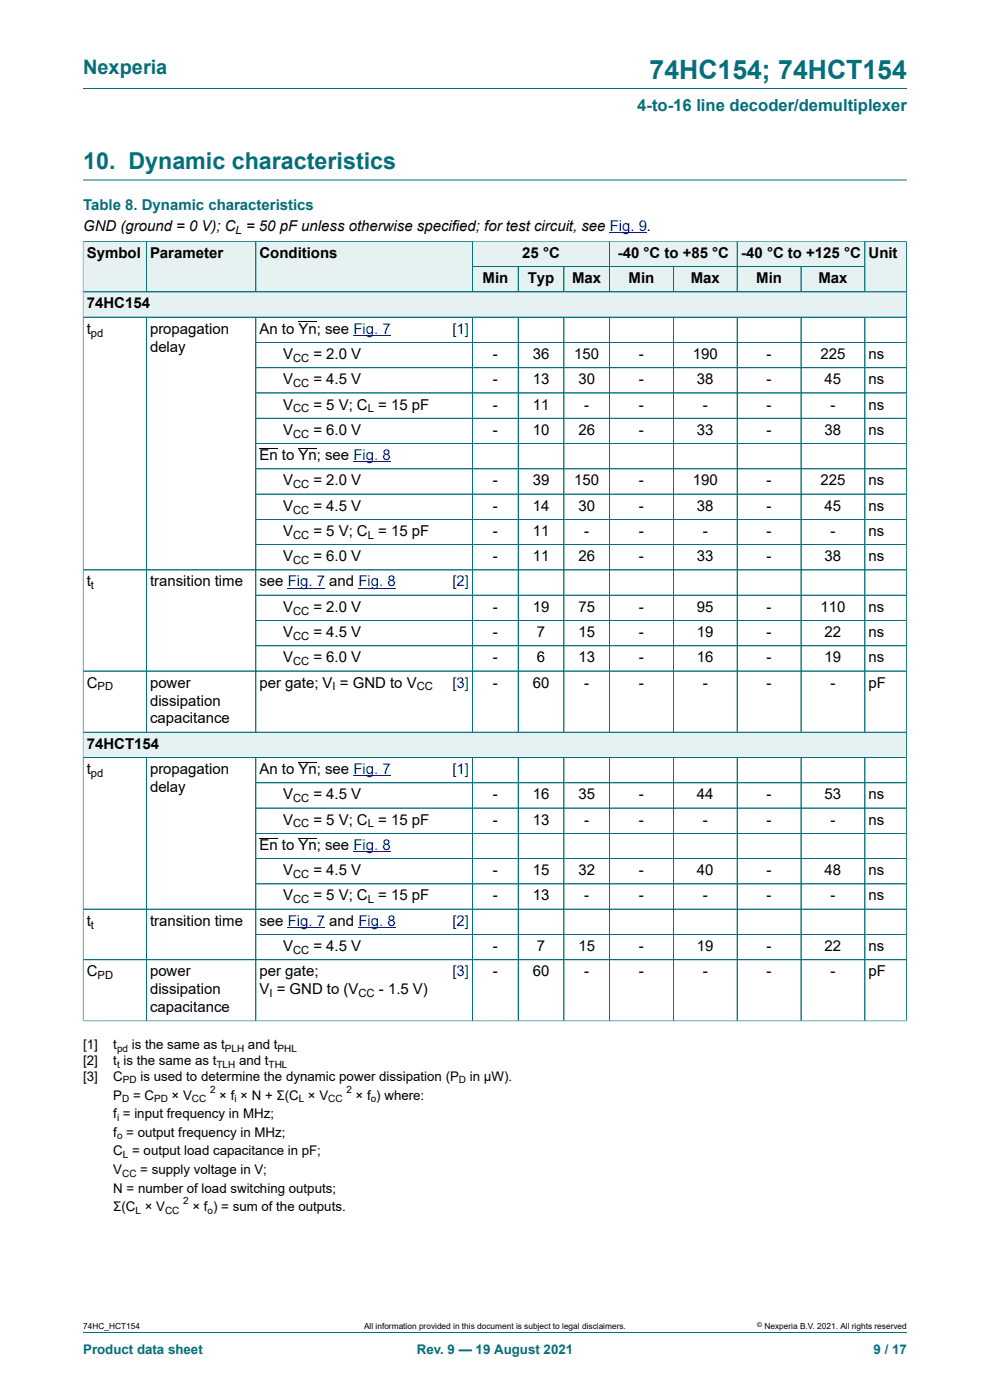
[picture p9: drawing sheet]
<svg xmlns="http://www.w3.org/2000/svg" width="210mm" height="297mm" viewBox="0 0 210 297" stroke-linecap="round" stroke-linejoin="round" font-family="sans-serif">
<defs><g id="words">
<text font-size="5.6" fill="#036f7b" x="137.8" y="16.8">74HC154; 74HCT154</text>
<text font-size="4.9" fill="#036f7b" x="17.6" y="35.9">10. Dynamic characteristics</text>
<text font-size="4.2" fill="#036f7b" x="17.6" y="15.6">Nexperia</text>
<text font-size="3.5" fill="#036f7b" x="135.2" y="23.7">4-to-16 line decoder/demultiplexer</text>
<text font-size="3.2" fill="#036f7b" x="17.6" y="44.5">Table 8. Dynamic characteristics</text>
<g font-size="3.2">
<text x="17.6" y="49.1">GND (ground = 0 V); C = 50 pF unless otherwise specified; for test circuit, see Fig. 9.</text>
<text x="18.4" y="54.7">Symbol</text>
<text x="31.8" y="54.7">Parameter</text>
<text x="55" y="54.7">Conditions</text>
<text x="110.8" y="54.7">25 °C</text>
<text x="131" y="54.7">-40 °C to +85 °C</text>
<text x="157.2" y="54.7">-40 °C to +125 °C</text>
<text x="184.2" y="54.7">Unit</text>
<text x="18.4" y="65.4">74HC154</text>
<text x="102.4" y="60.1">Min</text>
<text x="112" y="60.1">Typ</text>
<text x="121.4" y="60.1">Max</text>
<text x="133.3" y="60.1">Min</text>
<text x="146.5" y="60.1">Max</text>
<text x="160.4" y="60.1">Min</text>
<text x="173.6" y="60.1">Max</text>
<text x="18.4" y="70.8">t</text>
<text x="31.8" y="70.8">propagation</text>
<text x="55" y="70.8">An to Yn; see Fig. 7</text>
<text x="31.8" y="74.6">delay</text>
<text x="60" y="76.1">V</text>
<text x="66.5" y="76.1">= 2.0 V</text>
<text x="104.6" y="76.1">-</text>
<text x="113" y="76.1">36</text>
<text x="121.8" y="76.1">150</text>
<text x="135.5" y="76.1">-</text>
<text x="147" y="76.1">190</text>
<text x="162.6" y="76.1">-</text>
<text x="174" y="76.1">225</text>
<text x="184.2" y="76.1">ns</text>
<text x="60" y="81.5">V</text>
<text x="66.5" y="81.5">= 4.5 V</text>
<text x="104.6" y="81.5">-</text>
<text x="113" y="81.5">13</text>
<text x="122.7" y="81.5">30</text>
<text x="135.5" y="81.5">-</text>
<text x="147.8" y="81.5">38</text>
<text x="162.6" y="81.5">-</text>
<text x="174.9" y="81.5">45</text>
<text x="184.2" y="81.5">ns</text>
<text x="60" y="86.9">V</text>
<text x="66.5" y="86.9">= 5 V; C = 15 pF</text>
<text x="104.6" y="86.9">-</text>
<text x="113" y="86.9">11</text>
<text x="123.9" y="86.9">-</text>
<text x="135.5" y="86.9">-</text>
<text x="149.1" y="86.9">-</text>
<text x="162.6" y="86.9">-</text>
<text x="176.2" y="86.9">-</text>
<text x="184.2" y="86.9">ns</text>
<text x="60" y="92.2">V</text>
<text x="66.5" y="92.2">= 6.0 V</text>
<text x="104.6" y="92.2">-</text>
<text x="113" y="92.2">10</text>
<text x="122.7" y="92.2">26</text>
<text x="135.5" y="92.2">-</text>
<text x="147.8" y="92.2">33</text>
<text x="162.6" y="92.2">-</text>
<text x="174.9" y="92.2">38</text>
<text x="184.2" y="92.2">ns</text>
<text x="55" y="97.6">En to Yn; see Fig. 8</text>
<text x="60" y="103">V</text>
<text x="66.5" y="103">= 2.0 V</text>
<text x="104.6" y="103">-</text>
<text x="113" y="103">39</text>
<text x="121.8" y="103">150</text>
<text x="135.5" y="103">-</text>
<text x="147" y="103">190</text>
<text x="162.6" y="103">-</text>
<text x="174" y="103">225</text>
<text x="184.2" y="103">ns</text>
<text x="60" y="108.3">V</text>
<text x="60" y="113.7">V</text>
<text x="66.5" y="108.3">= 4.5 V</text>
<text x="66.5" y="113.7">= 5 V; C = 15 pF</text>
<text x="104.6" y="108.3">-</text>
<text x="104.6" y="113.7">-</text>
<text x="113" y="108.3">14</text>
<text x="113" y="113.7">11</text>
<text x="122.7" y="108.3">30</text>
<text x="123.9" y="113.7">-</text>
<text x="135.5" y="108.3">-</text>
<text x="135.5" y="113.7">-</text>
<text x="147.8" y="108.3">38</text>
<text x="149.1" y="113.7">-</text>
<text x="162.6" y="108.3">-</text>
<text x="162.6" y="113.7">-</text>
<text x="174.9" y="108.3">45</text>
<text x="176.2" y="113.7">-</text>
<text x="184.2" y="108.3">ns</text>
<text x="184.2" y="113.7">ns</text>
<text x="60" y="119">V</text>
<text x="66.5" y="119">= 6.0 V</text>
<text x="104.6" y="119">-</text>
<text x="113" y="119">11</text>
<text x="122.7" y="119">26</text>
<text x="135.5" y="119">-</text>
<text x="147.8" y="119">33</text>
<text x="162.6" y="119">-</text>
<text x="174.9" y="119">38</text>
<text x="184.2" y="119">ns</text>
<text x="18.4" y="124.4">t</text>
<text x="31.8" y="124.4">transition time</text>
<text x="55" y="124.4">see Fig. 7 and Fig. 8</text>
<text x="60" y="129.8">V</text>
<text x="66.5" y="129.8">= 2.0 V</text>
<text x="104.6" y="129.8">-</text>
<text x="113" y="129.8">19</text>
<text x="122.7" y="129.8">75</text>
<text x="135.5" y="129.8">-</text>
<text x="147.8" y="129.8">95</text>
<text x="162.6" y="129.8">-</text>
<text x="174" y="129.8">110</text>
<text x="184.2" y="129.8">ns</text>
<text x="60" y="135.1">V</text>
<text x="66.5" y="135.1">= 4.5 V</text>
<text x="104.6" y="135.1">-</text>
<text x="113.9" y="135.1">7</text>
<text x="122.7" y="135.1">15</text>
<text x="135.5" y="135.1">-</text>
<text x="147.8" y="135.1">19</text>
<text x="162.6" y="135.1">-</text>
<text x="174.9" y="135.1">22</text>
<text x="184.2" y="135.1">ns</text>
<text x="60" y="140.5">V</text>
<text x="66.5" y="140.5">= 6.0 V</text>
<text x="104.6" y="140.5">-</text>
<text x="113.9" y="140.5">6</text>
<text x="122.7" y="140.5">13</text>
<text x="135.5" y="140.5">-</text>
<text x="147.8" y="140.5">16</text>
<text x="162.6" y="140.5">-</text>
<text x="174.9" y="140.5">19</text>
<text x="184.2" y="140.5">ns</text>
<text x="18.4" y="145.9">C</text>
<text x="31.8" y="145.9">power</text>
<text x="31.8" y="149.7">dissipation</text>
<text x="55" y="145.9">per gate; V = GND to V</text>
<text x="104.6" y="145.9">-</text>
<text x="113" y="145.9">60</text>
<text x="123.9" y="145.9">-</text>
<text x="135.5" y="145.9">-</text>
<text x="149.1" y="145.9">-</text>
<text x="162.6" y="145.9">-</text>
<text x="176.2" y="145.9">-</text>
<text x="184.2" y="145.9">pF</text>
<text x="31.8" y="153.5">capacitance</text>
<text x="18.4" y="158.8">74HCT154</text>
<text x="18.4" y="164.2">t</text>
<text x="31.8" y="164.2">propagation</text>
<text x="55" y="164.2">An to Yn; see Fig. 7</text>
<text x="31.8" y="168">delay</text>
<text x="60" y="169.6">V</text>
<text x="66.5" y="169.6">= 4.5 V</text>
<text x="104.6" y="169.6">-</text>
<text x="113" y="169.6">16</text>
<text x="122.7" y="169.6">35</text>
<text x="135.5" y="169.6">-</text>
<text x="147.8" y="169.6">44</text>
<text x="162.6" y="169.6">-</text>
<text x="174.9" y="169.6">53</text>
<text x="184.2" y="169.6">ns</text>
<text x="60" y="174.9">V</text>
<text x="66.5" y="174.9">= 5 V; C = 15 pF</text>
<text x="104.6" y="174.9">-</text>
<text x="113" y="174.9">13</text>
<text x="123.9" y="174.9">-</text>
<text x="135.5" y="174.9">-</text>
<text x="149.1" y="174.9">-</text>
<text x="162.6" y="174.9">-</text>
<text x="176.2" y="174.9">-</text>
<text x="184.2" y="174.9">ns</text>
<text x="55" y="180.3">En to Yn; see Fig. 8</text>
<text x="60" y="185.7">V</text>
<text x="66.5" y="185.7">= 4.5 V</text>
<text x="104.6" y="185.7">-</text>
<text x="113" y="185.7">15</text>
<text x="122.7" y="185.7">32</text>
<text x="135.5" y="185.7">-</text>
<text x="147.8" y="185.7">40</text>
<text x="162.6" y="185.7">-</text>
<text x="174.9" y="185.7">48</text>
<text x="184.2" y="185.7">ns</text>
<text x="60" y="191">V</text>
<text x="66.5" y="191">= 5 V; C = 15 pF</text>
<text x="104.6" y="191">-</text>
<text x="113" y="191">13</text>
<text x="123.9" y="191">-</text>
<text x="135.5" y="191">-</text>
<text x="149.1" y="191">-</text>
<text x="162.6" y="191">-</text>
<text x="176.2" y="191">-</text>
<text x="184.2" y="191">ns</text>
<text x="18.4" y="196.4">t</text>
<text x="31.8" y="196.4">transition time</text>
<text x="55" y="196.4">see Fig. 7 and Fig. 8</text>
<text x="60" y="201.7">V</text>
<text x="66.5" y="201.7">= 4.5 V</text>
<text x="104.6" y="201.7">-</text>
<text x="113.9" y="201.7">7</text>
<text x="122.7" y="201.7">15</text>
<text x="135.5" y="201.7">-</text>
<text x="147.8" y="201.7">19</text>
<text x="162.6" y="201.7">-</text>
<text x="174.9" y="201.7">22</text>
<text x="184.2" y="201.7">ns</text>
<text x="18.4" y="207.1">C</text>
<text x="31.8" y="207.1">power</text>
<text x="55" y="207.1">per gate;</text>
<text x="104.6" y="207.1">-</text>
<text x="113" y="207.1">60</text>
<text x="123.9" y="207.1">-</text>
<text x="135.5" y="207.1">-</text>
<text x="149.1" y="207.1">-</text>
<text x="162.6" y="207.1">-</text>
<text x="176.2" y="207.1">-</text>
<text x="184.2" y="207.1">pF</text>
<text x="31.8" y="210.9">dissipation</text>
<text x="31.8" y="214.7">capacitance</text>
<text x="55" y="210.9">V = GND to (V</text>
<text x="80.4" y="210.9">- 1.5 V)</text>
</g>
<g font-size="3.2" fill="#00f">
<text x="96" y="70.8">[1]</text>
<text x="96" y="124.4">[2]</text>
<text x="96" y="145.9">[3]</text>
<text x="96" y="164.2">[1]</text>
<text x="96" y="196.4">[2]</text>
<text x="96" y="207.1">[3]</text>
</g>
<g font-size="2.8">
<text x="17.6" y="222.5">[1]</text>
<text x="17.6" y="225.9">[2]</text>
<text x="24" y="222.5">t</text>
<text x="24" y="225.9">t is the same as t</text>
<text x="28" y="222.5">is the same as t</text>
<text x="50.7" y="225.9">and t</text>
<text x="52.6" y="222.5">and t</text>
<text x="17.6" y="229.3">[3]</text>
<text x="24" y="229.3">C</text>
<text x="24" y="233.3">P</text>
<text x="28.2" y="233.3">= C</text>
<text x="29.8" y="229.3">is used to determine the dynamic power dissipation (P</text>
<text x="36.4" y="233.3">× V</text>
<text x="46.5" y="233.3">× f × N + Σ(C × V</text>
<text x="75.4" y="233.3">× f ) where:</text>
<text x="99.7" y="229.3">in μW).</text>
<text x="24" y="237.2">f = input frequency in MHz;</text>
<text x="24" y="241.2">f = output frequency in MHz;</text>
<text x="24" y="245.1">C = output load capacitance in pF;</text>
<text x="24" y="249.1">V</text>
<text x="29.8" y="249.1">= supply voltage in V;</text>
<text x="24" y="253">N = number of load switching outputs;</text>
<text x="24" y="257">Σ(C × V</text>
<text x="40.8" y="257">× f ) = sum of the outputs.</text>
</g>
<g font-size="2.8" fill="#036f7b">
<text x="17.6" y="287.2">Product data sheet</text>
<text x="88.4" y="287.2">Rev. 9 — 19 August 2021</text>
<text x="185.3" y="287.2">9 / 17</text>
</g>
<g font-size="2.4">
<text x="50" y="49.7">L</text>
<text x="19.3" y="71.4">pd</text>
<text x="62.2" y="76.8">CC</text>
<text x="62.2" y="82.1">CC</text>
<text x="62.2" y="87.5">CC</text>
<text x="78" y="87.5">L</text>
<text x="62.2" y="92.9">CC</text>
<text x="62.2" y="103.6">CC</text>
<text x="62.2" y="108.9">CC</text>
<text x="62.2" y="114.3">CC</text>
<text x="62.2" y="119.7">CC</text>
<text x="78" y="114.3">L</text>
<text x="19.3" y="125">t</text>
<text x="62.2" y="130.4">CC</text>
<text x="62.2" y="135.8">CC</text>
<text x="62.2" y="141.1">CC</text>
<text x="20.7" y="146.5">PD</text>
<text x="70.6" y="146.5">I</text>
<text x="88.4" y="146.5">CC</text>
<text x="19.3" y="164.8">pd</text>
<text x="62.2" y="170.2">CC</text>
<text x="62.2" y="175.5">CC</text>
<text x="78" y="175.5">L</text>
<text x="62.2" y="186.3">CC</text>
<text x="62.2" y="191.6">CC</text>
<text x="78" y="191.6">L</text>
<text x="19.3" y="197">t</text>
<text x="62.2" y="202.4">CC</text>
<text x="20.7" y="207.7">PD</text>
<text x="57.2" y="211.5">I</text>
<text x="76.1" y="211.5">CC</text>
</g>
<g font-size="2.1">
<text x="24.8" y="223.1">pd</text>
<text x="24.8" y="226.5">t</text>
<text x="45.9" y="226.5">TLH</text>
<text x="47.7" y="223.1">PLH</text>
<text x="57" y="226.5">THL</text>
<text x="58.9" y="223.1">PHL</text>
<text x="25.9" y="233.8">D</text>
<text x="26.1" y="229.9">PD</text>
<text x="32.7" y="233.8">PD</text>
<text x="40.7" y="233.8">CC</text>
<text x="44.6" y="231.8">2</text>
<text x="49.7" y="233.8">i</text>
<text x="63.4" y="233.8">L</text>
<text x="69.6" y="233.8">CC</text>
<text x="73.5" y="231.8">2</text>
<text x="78.6" y="233.8">o</text>
<text x="97.4" y="229.9">D</text>
<text x="24.8" y="237.8">i</text>
<text x="24.8" y="241.7">o</text>
<text x="26.1" y="245.7">L</text>
<text x="25.9" y="249.6">CC</text>
<text x="28.8" y="257.5">L</text>
<text x="35" y="257.5">CC</text>
<text x="38.9" y="255.5">2</text>
<text x="44" y="257.5">o</text>
</g>
<g font-size="1.8">
<text x="17.6" y="282">74HC_HCT154</text>
<text x="77.2" y="282">All information provided in this document is subject to legal disclaimers.</text>
<text x="162.2" y="282">Nexperia B.V. 2021. All rights reserved</text>
</g>
<text font-size="1.4" x="160.6" y="281.6">©</text>
</g></defs>
<path d="M17.6 18.8h174.8M17.6 38.2h174.8M100.3 51.2h29v5.4h-29z" fill="none" stroke="#036f7b" stroke-width=".21"/>
<path d="M129.3 49.4h8" fill="none" stroke="#00f" stroke-width=".21"/>
<path d="M100.3 51.3h28.9v5.2h-28.9z" fill="#e6f1f2"/>
<path d="M129.3 51.2h27.1v5.4h-27.1z" fill="none" stroke="#036f7b" stroke-width=".21"/>
<path d="M129.4 51.3h26.9v5.2h-26.9z" fill="#e6f1f2"/>
<path d="M156.4 51.2h27.1v5.4h-27.1z" fill="none" stroke="#036f7b" stroke-width=".21"/>
<path d="M156.4 51.3h27v5.2h-27z" fill="#e6f1f2"/>
<path d="M17.6 51.1v10.8h13.4v-10.7h-13.4" fill="none" stroke="#036f7b" stroke-width=".21"/>
<path d="M17.7 51.3h13.3v10.6h-13.3z" fill="#e6f1f2"/>
<path d="M31 51.2h23.3v10.7h-23.3z" fill="none" stroke="#036f7b" stroke-width=".21"/>
<path d="M31.1 51.3h23.1v10.6h-23.1z" fill="#e6f1f2"/>
<path d="M95.7 51.2h-41.4v10.7h41.4" fill="none" stroke="#036f7b" stroke-width=".21"/>
<path d="M54.3 51.3h41.4v10.6h-41.4z" fill="#e6f1f2"/>
<path d="M95.7 51.2h4.6v10.7h-4.6" fill="none" stroke="#036f7b" stroke-width=".21"/>
<g fill="#e6f1f2">
<path d="M95.7 51.3h4.5v10.6h-4.5z"/>
<path d="M100.3 56.6h9.6v5.3h-9.6z"/>
</g>
<path d="M100.3 56.6h9.6v5.3h-9.6z" fill="none" stroke="#036f7b" stroke-width=".21"/>
<path d="M110 56.6h9.5v5.3h-9.5z" fill="#e6f1f2"/>
<path d="M109.9 56.6h9.7v5.3h-9.7z" fill="none" stroke="#036f7b" stroke-width=".21"/>
<path d="M119.7 56.6h9.5v5.3h-9.5z" fill="#e6f1f2"/>
<path d="M119.6 56.6h9.7v5.3h-9.7z" fill="none" stroke="#036f7b" stroke-width=".21"/>
<path d="M129.4 56.6h13.4v5.3h-13.4z" fill="#e6f1f2"/>
<path d="M129.3 56.6h13.5v5.3h-13.5z" fill="none" stroke="#036f7b" stroke-width=".21"/>
<path d="M142.9 56.6h13.4v5.3h-13.4z" fill="#e6f1f2"/>
<path d="M142.8 56.6h13.6v5.3h-13.6z" fill="none" stroke="#036f7b" stroke-width=".21"/>
<path d="M156.4 56.6h13.4v5.3h-13.4z" fill="#e6f1f2"/>
<path d="M156.4 56.6h13.5v5.3h-13.5z" fill="none" stroke="#036f7b" stroke-width=".21"/>
<path d="M170 56.6h13.4v5.3h-13.4z" fill="#e6f1f2"/>
<path d="M192.3 51.1v10.8h-22.4v-5.3h13.6M192.4 51.2h-8.9v10.7" fill="none" stroke="#036f7b" stroke-width=".21"/>
<path d="M183.5 51.3h8.7v10.6h-8.7z" fill="#e6f1f2"/>
<path d="M17.6 61.9h174.7v5.4h-174.7z" fill="none" stroke="#036f7b" stroke-width=".21"/>
<path d="M17.7 62h174.5v5.2h-174.5z" fill="#e6f1f2"/>
<g fill="none" stroke="#036f7b" stroke-width=".21">
<path d="M17.6 67.3h174.7v93.4h-174.7zM31 67.3v88M54.3 72.6h138M54.3 67.3v88M54.3 78h138M100.3 67.3v88M109.9 67.3v88M119.6 67.3v88M129.3 67.3v88M142.8 67.3v88M156.4 67.3v88M169.9 67.3v88"/>
<path d="M183.5 67.3v88M54.3 83.4h138M54.3 88.7h138M54.3 94.1h138M54.3 99.5h138M54.3 104.8h138M54.3 110.2h138M54.3 115.5h138M17.6 120.9h174.7M54.3 126.3h138M54.3 131.6h138M54.3 137h138"/>
<path d="M17.6 142.4h174.7M192.3 155.3h-174.7"/>
</g>
<path d="M63.3 68.3h3.9M55 95.1h3.9M63.3 95.1h3.9" fill="none" stroke="#000" stroke-width=".21"/>
<path d="M75 71.1h7.9M75 97.9h7.9M61 124.7h8M76 124.7h8" fill="none" stroke="#00f" stroke-width=".21"/>
<path d="M17.7 155.4h174.5v5.2h-174.5z" fill="#e6f1f2"/>
<g fill="none" stroke="#036f7b" stroke-width=".21">
<path d="M17.6 51.3v165.4M17.7 51.2h174.5M31 51.3v10.6M54.3 51.3v10.6M100.3 51.3v10.6M100.3 56.6h83.1M109.9 56.6v5.3M119.6 56.6v5.3M129.3 51.3v10.6M142.8 56.6v5.3M156.4 51.3v10.6M169.9 56.6v5.3"/>
<path d="M183.5 51.3v10.6M192.3 51.3v165.4M17.7 61.9h174.5M17.7 67.3h174.5M31 67.4v87.9M54.3 67.4v87.9M54.3 72.6h137.9M54.3 78h137.9M100.3 67.4v87.9M109.9 67.4v87.9M119.6 67.4v87.9M129.3 67.4v87.9"/>
<path d="M142.8 67.4v87.9M156.4 67.4v87.9M169.9 67.4v87.9M183.5 67.4v87.9M54.3 83.4h137.9M54.3 88.7h137.9M54.3 94.1h137.9M54.3 99.5h137.9M54.3 104.8h137.9M54.3 110.2h137.9M54.3 115.5h137.9M54.3 126.3h137.9"/>
<path d="M54.3 131.6h137.9M54.3 137h137.9M192.2 120.9h-174.5M17.7 142.4h174.5M192.2 155.3h-174.5M17.6 160.7h174.7M31 160.7v55.9M54.3 166.1h138M54.3 160.7v55.9M54.3 171.4h138M54.3 176.8h138M100.3 160.7v55.9"/>
<path d="M109.9 160.7v55.9M119.6 160.7v55.9M129.3 160.7v55.9M142.8 160.7v55.9M156.4 160.7v55.9M169.9 160.7v55.9M183.5 160.7v55.9M17.6 192.9h174.7M54.3 182.1h138M54.3 187.5h138M54.3 198.2h138M17.6 216.6h174.8"/>
<path d="M17.6 203.6h174.7M17.6 282.6h174.8"/>
</g>
<path d="M55 177.8h3.9M63.3 161.7h3.9M63.3 177.8h3.9" fill="none" stroke="#000" stroke-width=".21"/>
<path d="M75 164.5h7.9M61 196.7h8M75 180.6h7.9M76 196.7h8" fill="none" stroke="#00f" stroke-width=".21"/>
<use href="#words"/>
</svg>
